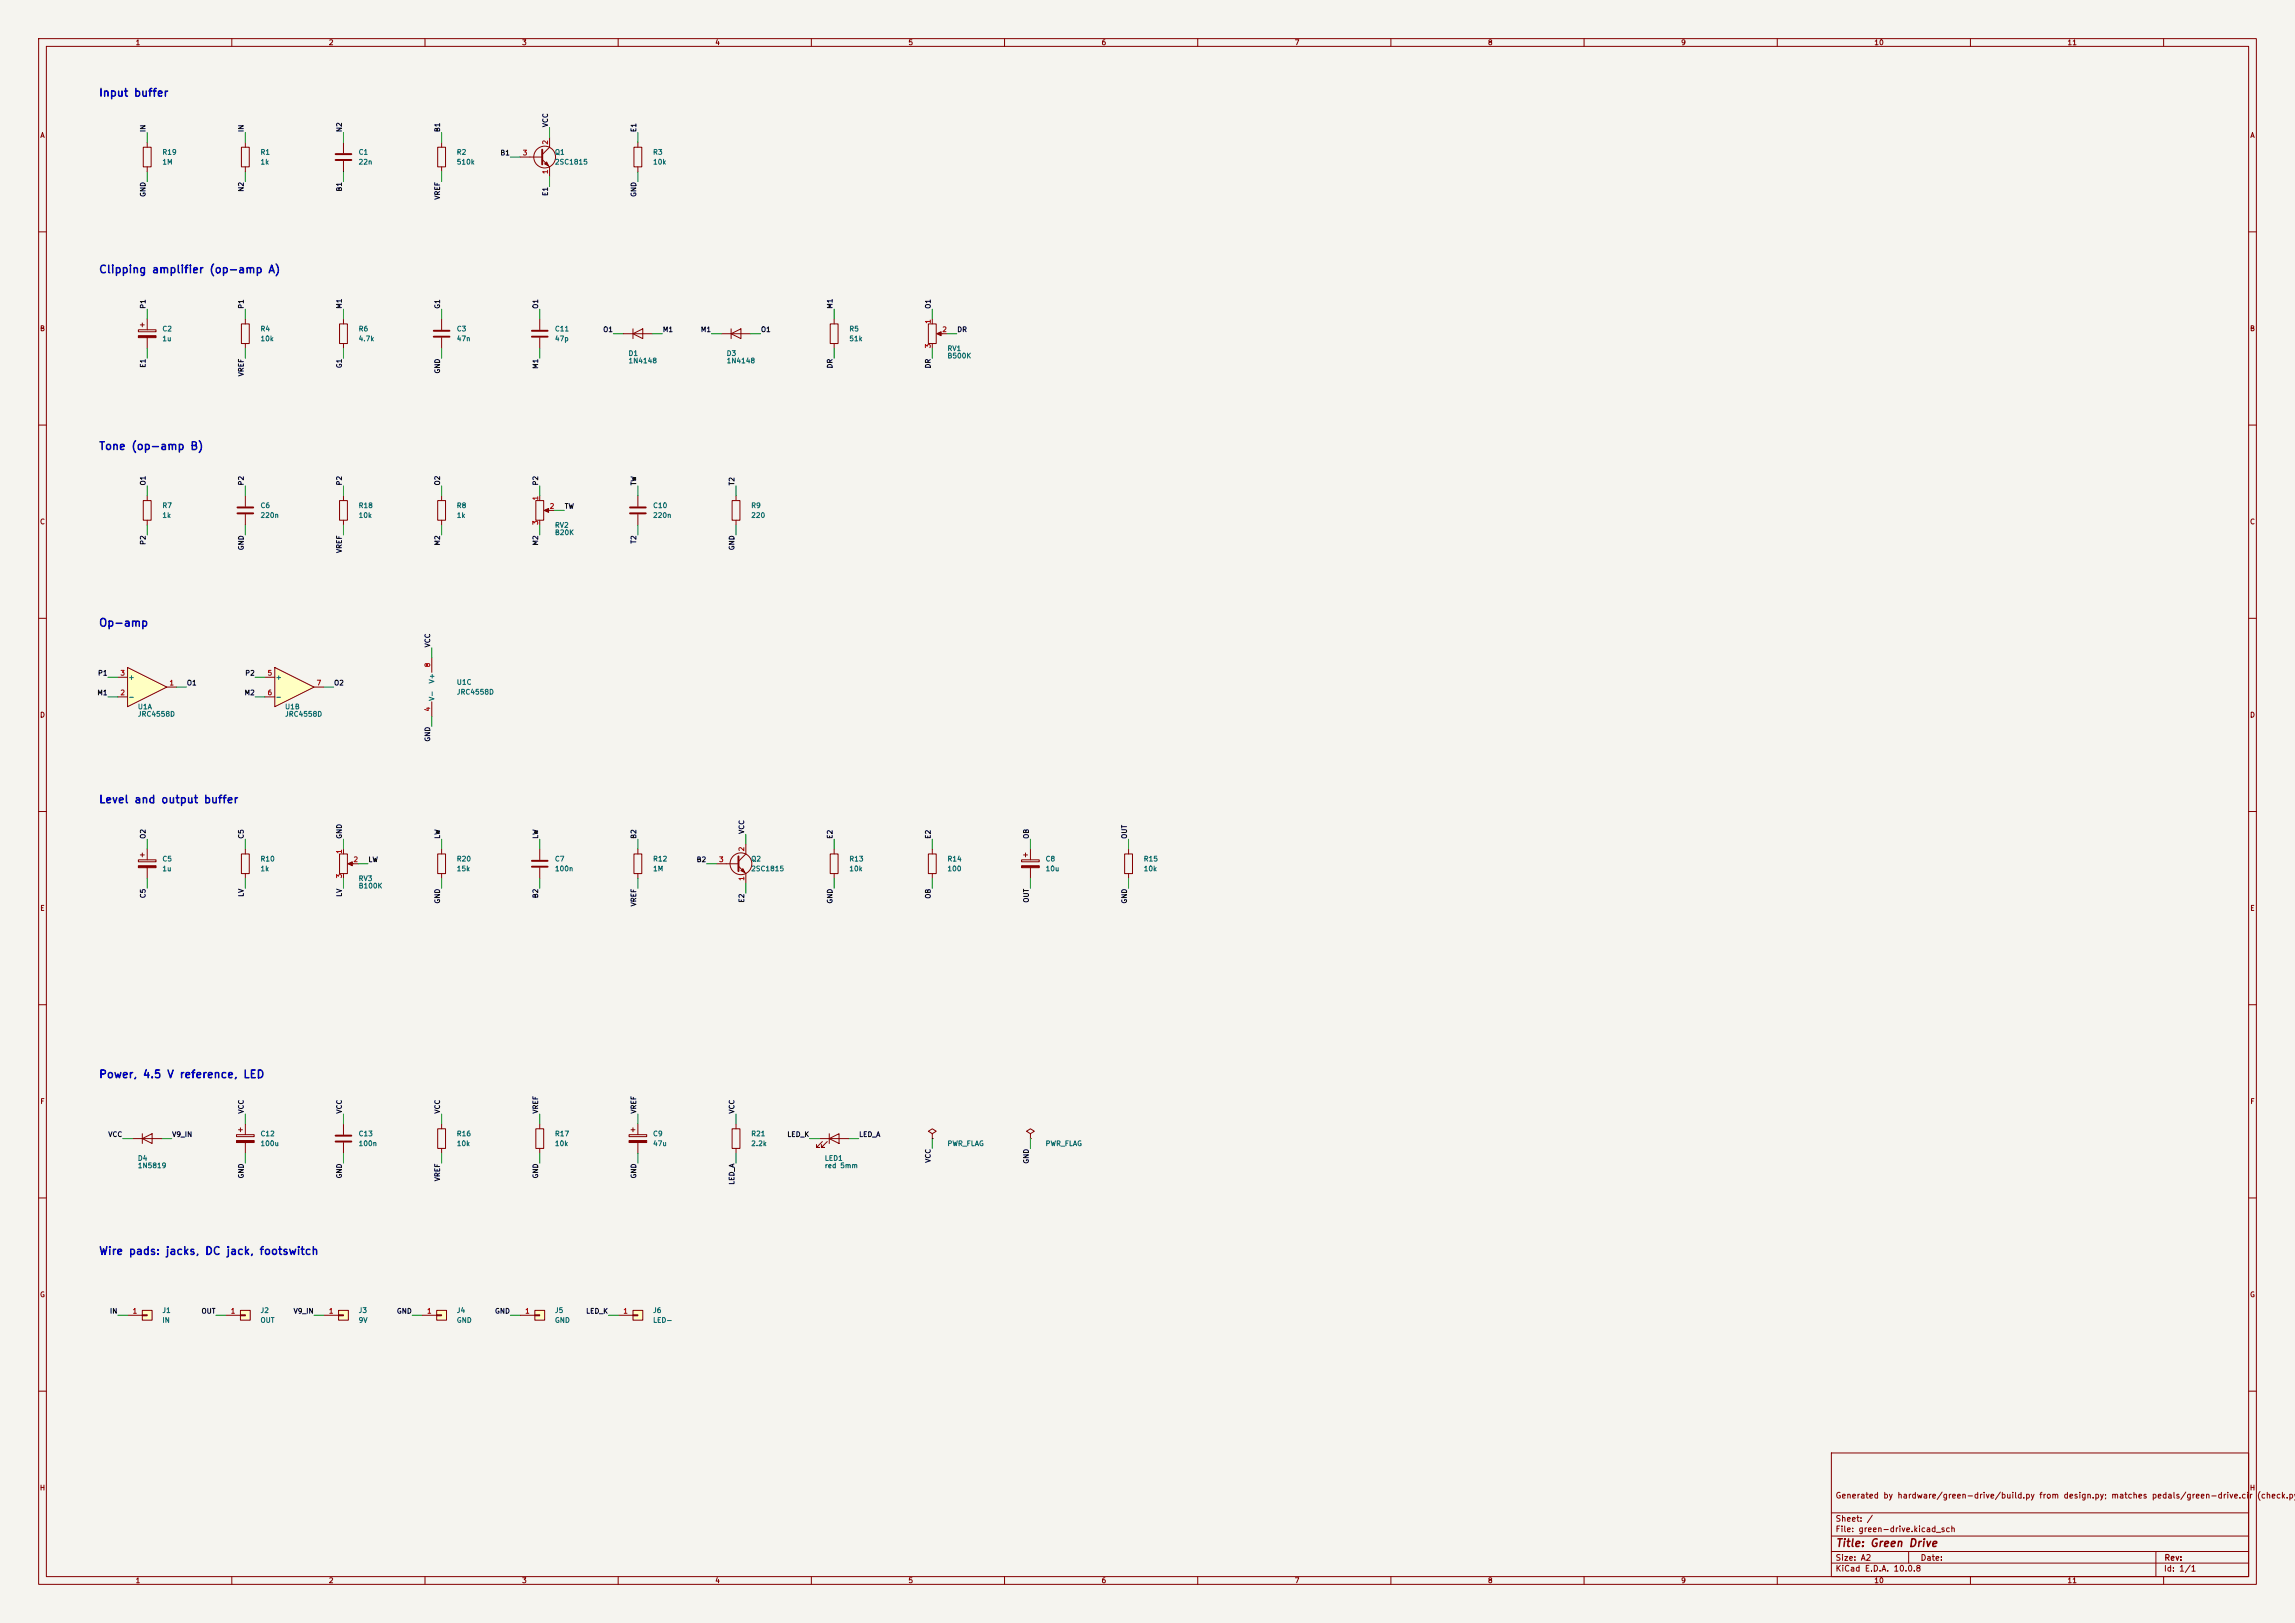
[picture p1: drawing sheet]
<svg xmlns="http://www.w3.org/2000/svg" width="594mm" height="420mm" viewBox="0 0 594 420" stroke-linecap="round" stroke-linejoin="round" font-family="sans-serif">
<defs><g id="words">
<g font-size="2" fill="#0000c2">
<text x="25.5" y="25.5">Input buffer</text>
<text x="25.5" y="71.2">Clipping amplifier (op-amp A)</text>
<text x="25.5" y="116.9">Tone (op-amp B)</text>
<text x="25.5" y="162.6">Op-amp</text>
<text x="25.5" y="208.4">Level and output buffer</text>
<text x="25.5" y="279.5">Power, 4.5 V reference, LED</text>
<text x="25.5" y="325.2">Wire pads: jacks, DC jack, footswitch</text>
</g>
<text font-size="2" fill="#840000" x="475" y="400.8">Title: Green Drive</text>
<g font-size="1.5" fill="#840000">
<text x="475" y="388.1">Generated by hardware/green-drive/build.py from design.py; matches pedals/green-drive.cir</text>
<text x="584" y="388.1">(check.py)</text>
<text x="475" y="394.1">Sheet: /</text>
<text x="475" y="396.8">File: green-drive.kicad_sch</text>
<text x="475" y="407">KiCad E.D.A. 10.0.8</text>
<text x="475" y="404.2">Size: A2</text>
<text x="497" y="404.2">Date:</text>
<text x="560" y="407">Id: 1/1</text>
<text x="560.1" y="404.2">Rev:</text>
</g>
<g font-size="1.3" fill="#840000">
<text x="35" y="12">1</text>
<text x="85" y="12">2</text>
<text x="135" y="12">3</text>
<text x="185" y="12">4</text>
<text x="235" y="12">5</text>
<text x="285" y="12">6</text>
<text x="335" y="12">7</text>
<text x="385" y="12">8</text>
<text x="435" y="12">9</text>
<text x="485" y="12">10</text>
<text x="535" y="12">11</text>
<text x="10.3" y="36">A</text>
<text x="582.3" y="36">A</text>
<text x="10.2" y="86">B</text>
<text x="582.2" y="86">B</text>
<text x="10.2" y="136">C</text>
<text x="582.2" y="136">C</text>
<text x="10.2" y="186">D</text>
<text x="582.2" y="186">D</text>
<text x="10.3" y="236">E</text>
<text x="582.3" y="236">E</text>
<text x="10.3" y="286">F</text>
<text x="582.3" y="286">F</text>
<text x="10.2" y="336">G</text>
<text x="582.2" y="336">G</text>
<text x="10.2" y="386">H</text>
<text x="582.2" y="386">H</text>
<text x="35" y="410">1</text>
<text x="85" y="410">2</text>
<text x="135" y="410">3</text>
<text x="185" y="410">4</text>
<text x="235" y="410">5</text>
<text x="285" y="410">6</text>
<text x="335" y="410">7</text>
<text x="385" y="410">8</text>
<text x="435" y="410">9</text>
<text x="485" y="410">10</text>
<text x="535" y="410">11</text>
</g>
<g font-size="1.3" fill="#0f0f0f">
<text x="38" y="34.3" transform="rotate(-90 38 34.3)">IN</text>
<text x="63.4" y="34.3" transform="rotate(-90 63.4 34.3)">IN</text>
<text x="88.8" y="34.3" transform="rotate(-90 88.8 34.3)">N2</text>
<text x="114.2" y="34.3" transform="rotate(-90 114.2 34.3)">B1</text>
<text x="142.1" y="33" transform="rotate(-90 142.1 33)">VCC</text>
<text x="165" y="34.3" transform="rotate(-90 165 34.3)">E1</text>
<text x="129.4" y="40.5">B1</text>
<text x="38" y="51.1" transform="rotate(-90 38 51.1)">GND</text>
<text x="63.4" y="49.8" transform="rotate(-90 63.4 49.8)">N2</text>
<text x="88.8" y="49.7" transform="rotate(-90 88.8 49.7)">B1</text>
<text x="114.2" y="51.8" transform="rotate(-90 114.2 51.8)">VREF</text>
<text x="142.1" y="50.8" transform="rotate(-90 142.1 50.8)">E1</text>
<text x="165" y="51.1" transform="rotate(-90 165 51.1)">GND</text>
<text x="38" y="80" transform="rotate(-90 38 80)">P1</text>
<text x="63.4" y="80" transform="rotate(-90 63.4 80)">P1</text>
<text x="88.8" y="80" transform="rotate(-90 88.8 80)">M1</text>
<text x="114.2" y="80" transform="rotate(-90 114.2 80)">G1</text>
<text x="139.6" y="80" transform="rotate(-90 139.6 80)">O1</text>
<text x="215.8" y="80" transform="rotate(-90 215.8 80)">M1</text>
<text x="241.2" y="80" transform="rotate(-90 241.2 80)">O1</text>
<text x="156" y="86.2">O1</text>
<text x="171.4" y="86.2">M1</text>
<text x="181.3" y="86.2">M1</text>
<text x="196.8" y="86.2">O1</text>
<text x="247.6" y="86.2">DR</text>
<text x="38" y="95.3" transform="rotate(-90 38 95.3)">E1</text>
<text x="88.8" y="95.4" transform="rotate(-90 88.8 95.4)">G1</text>
<text x="139.6" y="95.6" transform="rotate(-90 139.6 95.6)">M1</text>
<text x="215.8" y="95.5" transform="rotate(-90 215.8 95.5)">DR</text>
<text x="241.2" y="95.5" transform="rotate(-90 241.2 95.5)">DR</text>
<text x="63.4" y="97.5" transform="rotate(-90 63.4 97.5)">VREF</text>
<text x="114.2" y="96.8" transform="rotate(-90 114.2 96.8)">GND</text>
<text x="38" y="125.8" transform="rotate(-90 38 125.8)">O1</text>
<text x="63.4" y="125.8" transform="rotate(-90 63.4 125.8)">P2</text>
<text x="88.8" y="125.8" transform="rotate(-90 88.8 125.8)">P2</text>
<text x="114.2" y="125.8" transform="rotate(-90 114.2 125.8)">O2</text>
<text x="139.6" y="125.8" transform="rotate(-90 139.6 125.8)">P2</text>
<text x="165" y="125.8" transform="rotate(-90 165 125.8)">TW</text>
<text x="190.4" y="125.8" transform="rotate(-90 190.4 125.8)">T2</text>
<text x="146" y="132">TW</text>
<text x="38" y="141.1" transform="rotate(-90 38 141.1)">P2</text>
<text x="63.4" y="142.5" transform="rotate(-90 63.4 142.5)">GND</text>
<text x="88.8" y="143.3" transform="rotate(-90 88.8 143.3)">VREF</text>
<text x="114.2" y="141.3" transform="rotate(-90 114.2 141.3)">M2</text>
<text x="139.6" y="141.3" transform="rotate(-90 139.6 141.3)">M2</text>
<text x="165" y="140.8" transform="rotate(-90 165 140.8)">T2</text>
<text x="190.4" y="142.5" transform="rotate(-90 190.4 142.5)">GND</text>
<text x="111.6" y="167.7" transform="rotate(-90 111.6 167.7)">VCC</text>
<text x="25.2" y="175.1">P1</text>
<text x="48.2" y="177.7">O1</text>
<text x="63.3" y="175.1">P2</text>
<text x="86.3" y="177.7">O2</text>
<text x="25.1" y="180.2">M1</text>
<text x="63.2" y="180.2">M2</text>
<text x="111.6" y="192.1" transform="rotate(-90 111.6 192.1)">GND</text>
<text x="192.9" y="215.9" transform="rotate(-90 192.9 215.9)">VCC</text>
<text x="38" y="217.2" transform="rotate(-90 38 217.2)">O2</text>
<text x="63.4" y="217.2" transform="rotate(-90 63.4 217.2)">C5</text>
<text x="88.8" y="217.2" transform="rotate(-90 88.8 217.2)">GND</text>
<text x="114.2" y="217.2" transform="rotate(-90 114.2 217.2)">LW</text>
<text x="139.6" y="217.2" transform="rotate(-90 139.6 217.2)">LW</text>
<text x="165" y="217.2" transform="rotate(-90 165 217.2)">B2</text>
<text x="215.8" y="217.2" transform="rotate(-90 215.8 217.2)">E2</text>
<text x="241.2" y="217.2" transform="rotate(-90 241.2 217.2)">E2</text>
<text x="266.6" y="217.2" transform="rotate(-90 266.6 217.2)">OB</text>
<text x="292" y="217.2" transform="rotate(-90 292 217.2)">OUT</text>
<text x="95.2" y="223.4">LW</text>
<text x="180.2" y="223.4">B2</text>
<text x="38" y="232.6" transform="rotate(-90 38 232.6)">C5</text>
<text x="63.4" y="232.2" transform="rotate(-90 63.4 232.2)">LV</text>
<text x="88.8" y="232.2" transform="rotate(-90 88.8 232.2)">LV</text>
<text x="114.2" y="234" transform="rotate(-90 114.2 234)">GND</text>
<text x="139.6" y="232.6" transform="rotate(-90 139.6 232.6)">B2</text>
<text x="192.9" y="233.7" transform="rotate(-90 192.9 233.7)">E2</text>
<text x="215.8" y="234" transform="rotate(-90 215.8 234)">GND</text>
<text x="241.2" y="232.7" transform="rotate(-90 241.2 232.7)">OB</text>
<text x="266.6" y="233.7" transform="rotate(-90 266.6 233.7)">OUT</text>
<text x="292" y="234" transform="rotate(-90 292 234)">GND</text>
<text x="165" y="234.7" transform="rotate(-90 165 234.7)">VREF</text>
<text x="63.4" y="288.3" transform="rotate(-90 63.4 288.3)">VCC</text>
<text x="88.8" y="288.3" transform="rotate(-90 88.8 288.3)">VCC</text>
<text x="114.2" y="288.3" transform="rotate(-90 114.2 288.3)">VCC</text>
<text x="139.6" y="288.3" transform="rotate(-90 139.6 288.3)">VREF</text>
<text x="165" y="288.3" transform="rotate(-90 165 288.3)">VREF</text>
<text x="190.4" y="288.3" transform="rotate(-90 190.4 288.3)">VCC</text>
<text x="27.9" y="294.5">VCC</text>
<text x="44.4" y="294.5">V9_IN</text>
<text x="203.6" y="294.5">LED_K</text>
<text x="222.2" y="294.5">LED_A</text>
<text x="63.4" y="305.1" transform="rotate(-90 63.4 305.1)">GND</text>
<text x="88.8" y="305.1" transform="rotate(-90 88.8 305.1)">GND</text>
<text x="114.2" y="305.8" transform="rotate(-90 114.2 305.8)">VREF</text>
<text x="139.6" y="305.1" transform="rotate(-90 139.6 305.1)">GND</text>
<text x="165" y="305.1" transform="rotate(-90 165 305.1)">GND</text>
<text x="241.2" y="301" transform="rotate(-90 241.2 301)">VCC</text>
<text x="266.6" y="301.3" transform="rotate(-90 266.6 301.3)">GND</text>
<text x="190.4" y="306.7" transform="rotate(-90 190.4 306.7)">LED_A</text>
<text x="28.3" y="340.2">IN</text>
<text x="52" y="340.2">OUT</text>
<text x="75.9" y="340.2">V9_IN</text>
<text x="102.6" y="340.2">GND</text>
<text x="128" y="340.2">GND</text>
<text x="151.6" y="340.2">LED_K</text>
</g>
<g font-size="1.3" fill="#006464">
<text x="41.9" y="40.3">R19</text>
<text x="67.3" y="40.3">R1</text>
<text x="92.7" y="40.3">C1</text>
<text x="118.1" y="40.3">R2</text>
<text x="143.5" y="40.3">Q1</text>
<text x="168.9" y="40.3">R3</text>
<text x="41.9" y="42.9">1M</text>
<text x="67.3" y="42.9">1k</text>
<text x="92.7" y="42.9">22n</text>
<text x="118.1" y="42.9">510k</text>
<text x="143.5" y="42.9">2SC1815</text>
<text x="168.9" y="42.9">10k</text>
<text x="41.9" y="86.1">C2</text>
<text x="41.9" y="88.6">1u</text>
<text x="67.3" y="86.1">R4</text>
<text x="67.3" y="88.6">10k</text>
<text x="92.7" y="86.1">R6</text>
<text x="92.7" y="88.6">4.7k</text>
<text x="118.1" y="86.1">C3</text>
<text x="118.1" y="88.6">47n</text>
<text x="143.5" y="86.1">C11</text>
<text x="143.5" y="88.6">47p</text>
<text x="219.7" y="86.1">R5</text>
<text x="219.7" y="88.6">51k</text>
<text x="162.5" y="92.4">D1</text>
<text x="162.5" y="94.3">1N4148</text>
<text x="187.9" y="92.4">D3</text>
<text x="187.9" y="94.3">1N4148</text>
<text x="245.1" y="91.1">RV1</text>
<text x="245.1" y="93">B500K</text>
<text x="41.9" y="131.8">R7</text>
<text x="67.3" y="131.8">C6</text>
<text x="92.7" y="131.8">R18</text>
<text x="118.1" y="131.8">R8</text>
<text x="168.9" y="131.8">C10</text>
<text x="194.3" y="131.8">R9</text>
<text x="41.9" y="134.3">1k</text>
<text x="67.3" y="134.3">220n</text>
<text x="92.7" y="134.3">10k</text>
<text x="118.1" y="134.3">1k</text>
<text x="143.5" y="136.9">RV2</text>
<text x="168.9" y="134.3">220n</text>
<text x="194.3" y="134.3">220</text>
<text x="143.5" y="138.8">B20K</text>
<text x="33.1" y="176.2">+</text>
<text x="71.2" y="176.2">+</text>
<text x="112.7" y="177" transform="rotate(-90 112.7 177)">V+</text>
<text x="118.1" y="177.5">U1C</text>
<text x="33.1" y="181.3">-</text>
<text x="35.5" y="183.8">U1A</text>
<text x="35.5" y="185.7">JRC4558D</text>
<text x="71.2" y="181.3">-</text>
<text x="73.6" y="183.8">U1B</text>
<text x="73.6" y="185.7">JRC4558D</text>
<text x="112.7" y="181.5" transform="rotate(-90 112.7 181.5)">V-</text>
<text x="118.1" y="180">JRC4558D</text>
<text x="41.9" y="223.2">C5</text>
<text x="41.9" y="225.8">1u</text>
<text x="67.3" y="223.2">R10</text>
<text x="67.3" y="225.8">1k</text>
<text x="118.1" y="223.2">R20</text>
<text x="118.1" y="225.8">15k</text>
<text x="143.5" y="223.2">C7</text>
<text x="143.5" y="225.8">100n</text>
<text x="168.9" y="223.2">R12</text>
<text x="168.9" y="225.8">1M</text>
<text x="194.3" y="223.2">Q2</text>
<text x="194.3" y="225.8">2SC1815</text>
<text x="219.7" y="223.2">R13</text>
<text x="219.7" y="225.8">10k</text>
<text x="245.1" y="223.2">R14</text>
<text x="245.1" y="225.8">100</text>
<text x="270.5" y="223.2">C8</text>
<text x="270.5" y="225.8">10u</text>
<text x="295.9" y="223.2">R15</text>
<text x="295.9" y="225.8">10k</text>
<text x="92.7" y="228.3">RV3</text>
<text x="92.7" y="230.2">B100K</text>
<text x="67.3" y="294.3">C12</text>
<text x="67.3" y="296.9">100u</text>
<text x="92.7" y="294.3">C13</text>
<text x="92.7" y="296.9">100n</text>
<text x="118.1" y="294.3">R16</text>
<text x="118.1" y="296.9">10k</text>
<text x="143.5" y="294.3">R17</text>
<text x="143.5" y="296.9">10k</text>
<text x="168.9" y="294.3">C9</text>
<text x="168.9" y="296.9">47u</text>
<text x="194.3" y="294.3">R21</text>
<text x="194.3" y="296.9">2.2k</text>
<text x="245.1" y="296.9">PWR_FLAG</text>
<text x="270.5" y="296.9">PWR_FLAG</text>
<text x="35.5" y="300.7">D4</text>
<text x="35.5" y="302.6">1N5819</text>
<text x="213.3" y="300.7">LED1</text>
<text x="213.3" y="302.6">red 5mm</text>
<text x="41.9" y="340.1">J1</text>
<text x="67.3" y="340.1">J2</text>
<text x="92.7" y="340.1">J3</text>
<text x="118.1" y="340.1">J4</text>
<text x="143.5" y="340.1">J5</text>
<text x="168.9" y="340.1">J6</text>
<text x="41.9" y="342.6">IN</text>
<text x="67.3" y="342.6">OUT</text>
<text x="92.7" y="342.6">9V</text>
<text x="118.1" y="342.6">GND</text>
<text x="143.5" y="342.6">GND</text>
<text x="168.9" y="342.6">LED-</text>
</g>
<g font-size="1.3" fill="#a90000">
<text x="135.2" y="40.5">3</text>
<text x="142.1" y="37.6" transform="rotate(-90 142.1 37.6)">2</text>
<text x="142.1" y="45.2" transform="rotate(-90 142.1 45.2)">1</text>
<text x="241.2" y="83.9" transform="rotate(-90 241.2 83.9)">1</text>
<text x="243.7" y="86.2">2</text>
<text x="241.2" y="90.3" transform="rotate(-90 241.2 90.3)">3</text>
<text x="139.6" y="129.6" transform="rotate(-90 139.6 129.6)">1</text>
<text x="142.1" y="131.9">2</text>
<text x="139.6" y="136" transform="rotate(-90 139.6 136)">3</text>
<text x="111.6" y="172.8" transform="rotate(-90 111.6 172.8)">8</text>
<text x="31" y="175.1">3</text>
<text x="43.7" y="177.7">1</text>
<text x="69.1" y="175.1">5</text>
<text x="81.8" y="177.7">7</text>
<text x="31" y="180.2">2</text>
<text x="69.1" y="180.2">6</text>
<text x="111.6" y="184.2" transform="rotate(-90 111.6 184.2)">4</text>
<text x="88.8" y="221.1" transform="rotate(-90 88.8 221.1)">1</text>
<text x="192.9" y="220.4" transform="rotate(-90 192.9 220.4)">2</text>
<text x="88.8" y="227.4" transform="rotate(-90 88.8 227.4)">3</text>
<text x="91.3" y="223.4">2</text>
<text x="186" y="223.4">3</text>
<text x="192.9" y="228.1" transform="rotate(-90 192.9 228.1)">1</text>
<text x="34.2" y="340.2">1</text>
<text x="59.6" y="340.2">1</text>
<text x="85" y="340.2">1</text>
<text x="110.4" y="340.2">1</text>
<text x="135.8" y="340.2">1</text>
<text x="161.2" y="340.2">1</text>
</g>
</g></defs>
<path d="M0 0h594v420h-594z" fill="#f5f4ef" stroke="#f5f4ef" stroke-width=".26"/>
<g fill="none" stroke="#840000" stroke-width=".26">
<path d="M10 10h574v400h-574zM12 12h570v396h-570zM60 10v2M110 10v2M160 10v2M210 10v2M260 10v2M310 10v2M360 10v2M410 10v2M460 10v2M510 10v2"/>
<path d="M560 10v2M164.1 38.1h2v5.1h-2zM165.1 36.8v1.3M165.1 43.2v1.3M10 60h2M582 60h2M10 110h2M582 110h2M10 160h2M582 160h2M10 210h2M582 210h2"/>
<path d="M10 260h2M582 260h2M138.7 292.1h2v5.1h-2zM139.7 290.8v1.3M139.7 297.2v1.3M10 310h2M582 310h2M10 360h2M474 376h108v32h-108zM582 360h2M474 397.5h108M474 391.5h108"/>
<path d="M60 408v2M110 408v2M160 408v2M210 408v2M260 408v2M310 408v2M360 408v2M410 408v2M460 408v2M474 404.5h108M474 401.5h108M494 401.5v3"/>
<path d="M510 408v2M558 401.5v6.5M560 408v2"/>
</g>
<path d="M71.1 172.7l10.2 5.1-10.2 5.1z" fill="#ffffc2"/>
<path d="M68.6 175.3h2.5M71.1 172.7l10.2 5.1-10.2 5.1zM81.3 177.8h2.5M68.6 180.3h2.5" fill="none" stroke="#840000" stroke-width=".26"/>
<path d="M113 339.1h2.6v2.5h-2.6z" fill="#ffffc2"/>
<path d="M88.9 36.8v2.8M113.3 38.1h2v5.1h-2zM114.3 36.8v1.3M88.9 41.7v2.8M114.3 43.2v1.3M113 339.1h2.6v2.5h-2.6zM109.2 340.4h3.8M113 340.2h1.3v.3h-1.3z" fill="none" stroke="#840000" stroke-width=".26"/>
<path d="M86.9 39.9h4M86.9 41.4h4" fill="none" stroke="#840000" stroke-width=".51"/>
<path d="M87.6 339.1h2.6v2.5h-2.6z" fill="#ffffc2"/>
<path d="M87.6 339.1h2.6v2.5h-2.6zM83.8 340.4h3.8M87.6 340.2h1.3v.3h-1.3z" fill="none" stroke="#840000" stroke-width=".26"/>
<path d="M62.2 339.1h2.6v2.5h-2.6z" fill="#ffffc2"/>
<path d="M62.2 339.1h2.6v2.5h-2.6zM58.4 340.4h3.8M62.2 340.2h1.3v.3h-1.3z" fill="none" stroke="#840000" stroke-width=".26"/>
<path d="M36.8 339.1h2.6v2.5h-2.6z" fill="#ffffc2"/>
<path d="M36.8 339.1h2.6v2.5h-2.6zM33 340.4h3.8M36.8 340.2h1.3v.3h-1.3z" fill="none" stroke="#840000" stroke-width=".26"/>
<path d="M163.8 339.1h2.6v2.5h-2.6z" fill="#ffffc2"/>
<g fill="none" stroke="#840000" stroke-width=".26">
<path d="M142.2 35.6v2.5l-1.9 1.9M134.6 40.6h5.7M140.3 41.3l1.9 1.9v2.5M163.8 339.1h2.6v2.5h-2.6zM160 340.4h3.8M163.8 340.2h1.3v.3h-1.3z"/>
<circle cx="141" cy="40.6" r="2.82"/>
</g>
<path d="M140.3 38.7v3.8" fill="none" stroke="#840000" stroke-width=".51"/>
<path d="M141.5 41.9l.5 1-1-.5z" fill="#840000" stroke="#840000" stroke-width=".26"/>
<path d="M138.4 339.1h2.6v2.5h-2.6z" fill="#ffffc2"/>
<g fill="none" stroke="#840000" stroke-width=".26">
<path d="M37.1 38.1h2v5.1h-2zM38.1 36.8v1.3M38.1 43.2v1.3M87.9 83.8h2v5.1h-2zM88.9 82.6v1.2M88.9 88.9v1.3M114.3 82.6v2.7M114.3 87.4v2.8M139.7 82.6v2.7M139.7 87.4v2.8M38.1 219.7v2.8M63.5 219.7v1.3"/>
<path d="M88.9 219.7v1.3M114.3 219.7v1.3M139.7 219.7v2.8M165.1 219.7v1.3M193 218.4v2.6l-1.9 1.9M215.9 219.7v1.3M241.3 219.7v1.3M266.7 219.7v2.8M292.1 219.7v1.3M35.8 222.5h4.6v.5h-4.6zM36.3 221.2h1M36.8 220.7v1"/>
<path d="M38.1 224.5v2.8M62.5 221h2v5.1h-2zM63.5 226.1v1.2M87.9 221h2v5.1h-2zM88.9 226.1v1.2M90.4 223.5h2.3M113.3 221h2v5.1h-2zM114.3 226.1v1.2M139.7 224.5v2.8M164.1 221h2v5.1h-2zM165.1 226.1v1.2M185.4 223.5h5.7"/>
<path d="M191.1 224.2l1.9 1.9v2.5M214.9 221h2v5.1h-2zM215.9 226.1v1.2M240.3 221h2v5.1h-2zM241.3 226.1v1.2M264.4 222.5h4.6v.5h-4.6zM264.9 221.2h1M265.4 220.7v1M266.7 224.5v2.8M291.1 221h2v5.1h-2zM292.1 226.1v1.2M34.3 294.6h7.6"/>
<path d="M36.8 294.6l2.6-1.2v2.5zM36.8 293.4v2.5M61.2 293.6h4.6v.5h-4.6zM61.7 292.4h1M62.2 291.8v1.1M63.5 290.8v2.8M63.5 295.7v2.8M88.9 290.8v2.8M88.9 295.7v2.8M113.3 292.1h2v5.1h-2zM114.3 290.8v1.3M114.3 297.2v1.3"/>
<path d="M162.8 293.6h4.6v.5h-4.6zM163.3 292.4h1M163.8 291.8v1.1M165.1 290.8v2.8M165.1 295.7v2.8M189.5 292.1h2v5.1h-2zM190.5 290.8v1.3M190.5 297.2v1.3M212.1 294.6h7.6M212.9 295.4l-1.6 1.5h.8h-.8v-.7M214.1 295.4l-1.5 1.5h.8h-.8v-.7M214.6 294.6l2.6-1.2v2.5z"/>
<path d="M214.6 293.4v2.5M241.3 293.4l1-.7-1-.6-1 .6 1 .7v1.2M241.3 294.6h.1M266.7 293.4l1-.7-1-.6-1 .6 1 .7v1.2M266.7 294.6h.1M138.4 339.1h2.6v2.5h-2.6zM134.6 340.4h3.8M138.4 340.2h1.3v.3h-1.3z"/>
<circle cx="191.8" cy="223.5" r="2.82"/>
</g>
<path d="M112.3 85.6h4M112.3 87.1h4M137.7 85.6h4M137.7 87.1h4M137.7 222.8h4M137.7 224.3h4M191.1 221.6v3.8M86.9 293.9h4M86.9 295.4h4" fill="none" stroke="#840000" stroke-width=".51"/>
<g fill="#840000" stroke="#840000" stroke-width=".26">
<path d="M191.8 225.3l.5-.5 .5 1z"/>
<path d="M61.2 295.1h4.6v.6h-4.6z"/>
<path d="M35.8 224h4.6v.5h-4.6z"/>
<path d="M264.4 224h4.6v.5h-4.6z"/>
<path d="M90 223.5l1.2-.5v1z"/>
<path d="M162.8 295.1h4.6v.6h-4.6z"/>
</g>
<path d="M33 172.7l10.2 5.1-10.2 5.1z" fill="#ffffc2"/>
<g fill="none" stroke="#840000" stroke-width=".26">
<path d="M62.5 38.1h2v5.1h-2zM63.5 36.8v1.3M63.5 43.2v1.3M35.8 85.3h4.6v.6h-4.6zM36.3 84.1h1M36.8 83.6v1M38.1 82.6v2.7M38.1 87.4v2.8M62.5 83.8h2v5.1h-2zM63.5 82.6v1.2M63.5 88.9v1.3M161.3 86.4h7.6"/>
<path d="M163.8 86.4l2.6-1.3v2.5zM163.8 85.1v2.5M186.7 86.4h7.6M189.2 86.4l2.6-1.3v2.5zM189.2 85.1v2.5M214.9 83.8h2v5.1h-2zM215.9 82.6v1.2M215.9 88.9v1.3M240.3 83.8h2v5.1h-2zM241.3 82.6v1.2M241.3 88.9v1.3M242.8 86.4h2.3"/>
<path d="M37.1 129.5h2v5.1h-2zM38.1 128.3v1.2M38.1 134.6v1.3M63.5 128.3v2.8M63.5 133.1v2.8M87.9 129.5h2v5.1h-2zM88.9 128.3v1.2M88.9 134.6v1.3M113.3 129.5h2v5.1h-2zM114.3 128.3v1.2M114.3 134.6v1.3M138.7 129.5h2v5.1h-2z"/>
<path d="M139.7 128.3v1.2M139.7 134.6v1.3M141.2 132.1h2.3M165.1 128.3v2.8M165.1 133.1v2.8M189.5 129.5h2v5.1h-2zM190.5 128.3v1.2M190.5 134.6v1.3M30.5 175.3h2.5M33 172.7l10.2 5.1-10.2 5.1zM43.2 177.8h2.5M111.8 170.2v3.8"/>
<path d="M30.5 180.3h2.5M111.8 181.6v3.8"/>
</g>
<path d="M61.5 131.3h4M61.5 132.8h4M163.1 131.3h4M163.1 132.8h4" fill="none" stroke="#840000" stroke-width=".51"/>
<g fill="#840000" stroke="#840000" stroke-width=".26">
<path d="M140.8 132.1l1.2-.5v1z"/>
<path d="M35.8 86.9h4.6v.5h-4.6z"/>
<path d="M242.4 86.4l1.2-.5v1z"/>
</g>
<g fill="none" stroke="#009600" stroke-width=".26">
<path d="M38.1 34.3v2.5M63.5 34.3v2.5M88.9 34.3v2.5M114.3 34.3v2.5M142.2 33v2.6M165.1 34.3v2.5M38.1 44.5v2.5M63.5 44.5v2.5M88.9 44.5v2.5M114.3 44.5v2.5M132.1 40.6h2.5M142.2 45.7v2.6"/>
<path d="M165.1 44.5v2.5M38.1 80v2.6M38.1 90.2v2.5M63.5 80v2.6M63.5 90.2v2.5M88.9 80v2.6M88.9 90.2v2.5M114.3 80v2.6M114.3 90.2v2.5M139.7 80v2.6M139.7 90.2v2.5M158.7 86.4h2.6"/>
<path d="M168.9 86.4h2.5M184.1 86.4h2.6M194.3 86.4h2.5M215.9 80v2.6M215.9 90.2v2.5M241.3 80v2.6M241.3 90.2v2.5M245.1 86.4h2.5M38.1 125.7v2.6M38.1 135.9v2.5M63.5 125.7v2.6M63.5 135.9v2.5"/>
<path d="M88.9 125.7v2.6M88.9 135.9v2.5M114.3 125.7v2.6M114.3 135.9v2.5M139.7 125.7v2.6M139.7 135.9v2.5M143.5 132.1h2.5M165.1 125.7v2.6M165.1 135.9v2.5M190.5 125.7v2.6M190.5 135.9v2.5M27.9 175.3h2.6"/>
<path d="M45.7 177.8h2.6M66 175.3h2.6M83.8 177.8h2.6M111.8 167.6v2.6M27.9 180.3h2.6M66 180.3h2.6M111.8 185.4v2.6M38.1 217.2v2.5M63.5 217.2v2.5M88.9 217.2v2.5M114.3 217.2v2.5M139.7 217.2v2.5"/>
<path d="M165.1 217.2v2.5M193 215.9v2.5M215.9 217.2v2.5M241.3 217.2v2.5M266.7 217.2v2.5M292.1 217.2v2.5M38.1 227.3v2.6M63.5 227.3v2.6M88.9 227.3v2.6M92.7 223.5h2.5M114.3 227.3v2.6M139.7 227.3v2.6"/>
<path d="M165.1 227.3v2.6M182.9 223.5h2.5M193 228.6v2.5M215.9 227.3v2.6M241.3 227.3v2.6M266.7 227.3v2.6M292.1 227.3v2.6M31.7 294.6h2.6M41.9 294.6h2.5M63.5 288.3v2.5M63.5 298.5v2.5M88.9 288.3v2.5"/>
<path d="M88.9 298.5v2.5M114.3 288.3v2.5M114.3 298.5v2.5M139.7 288.3v2.5M139.7 298.5v2.5M165.1 288.3v2.5M165.1 298.5v2.5M190.5 288.3v2.5M190.5 298.5v2.5M209.5 294.6h2.6M219.7 294.6h2.5M241.3 294.6v2.6"/>
<path d="M266.7 294.6v2.6M30.5 340.4h2.5M55.9 340.4h2.5M81.3 340.4h2.5M106.7 340.4h2.5M132.1 340.4h2.5M157.5 340.4h2.5"/>
</g>
<use href="#words"/>
</svg>
